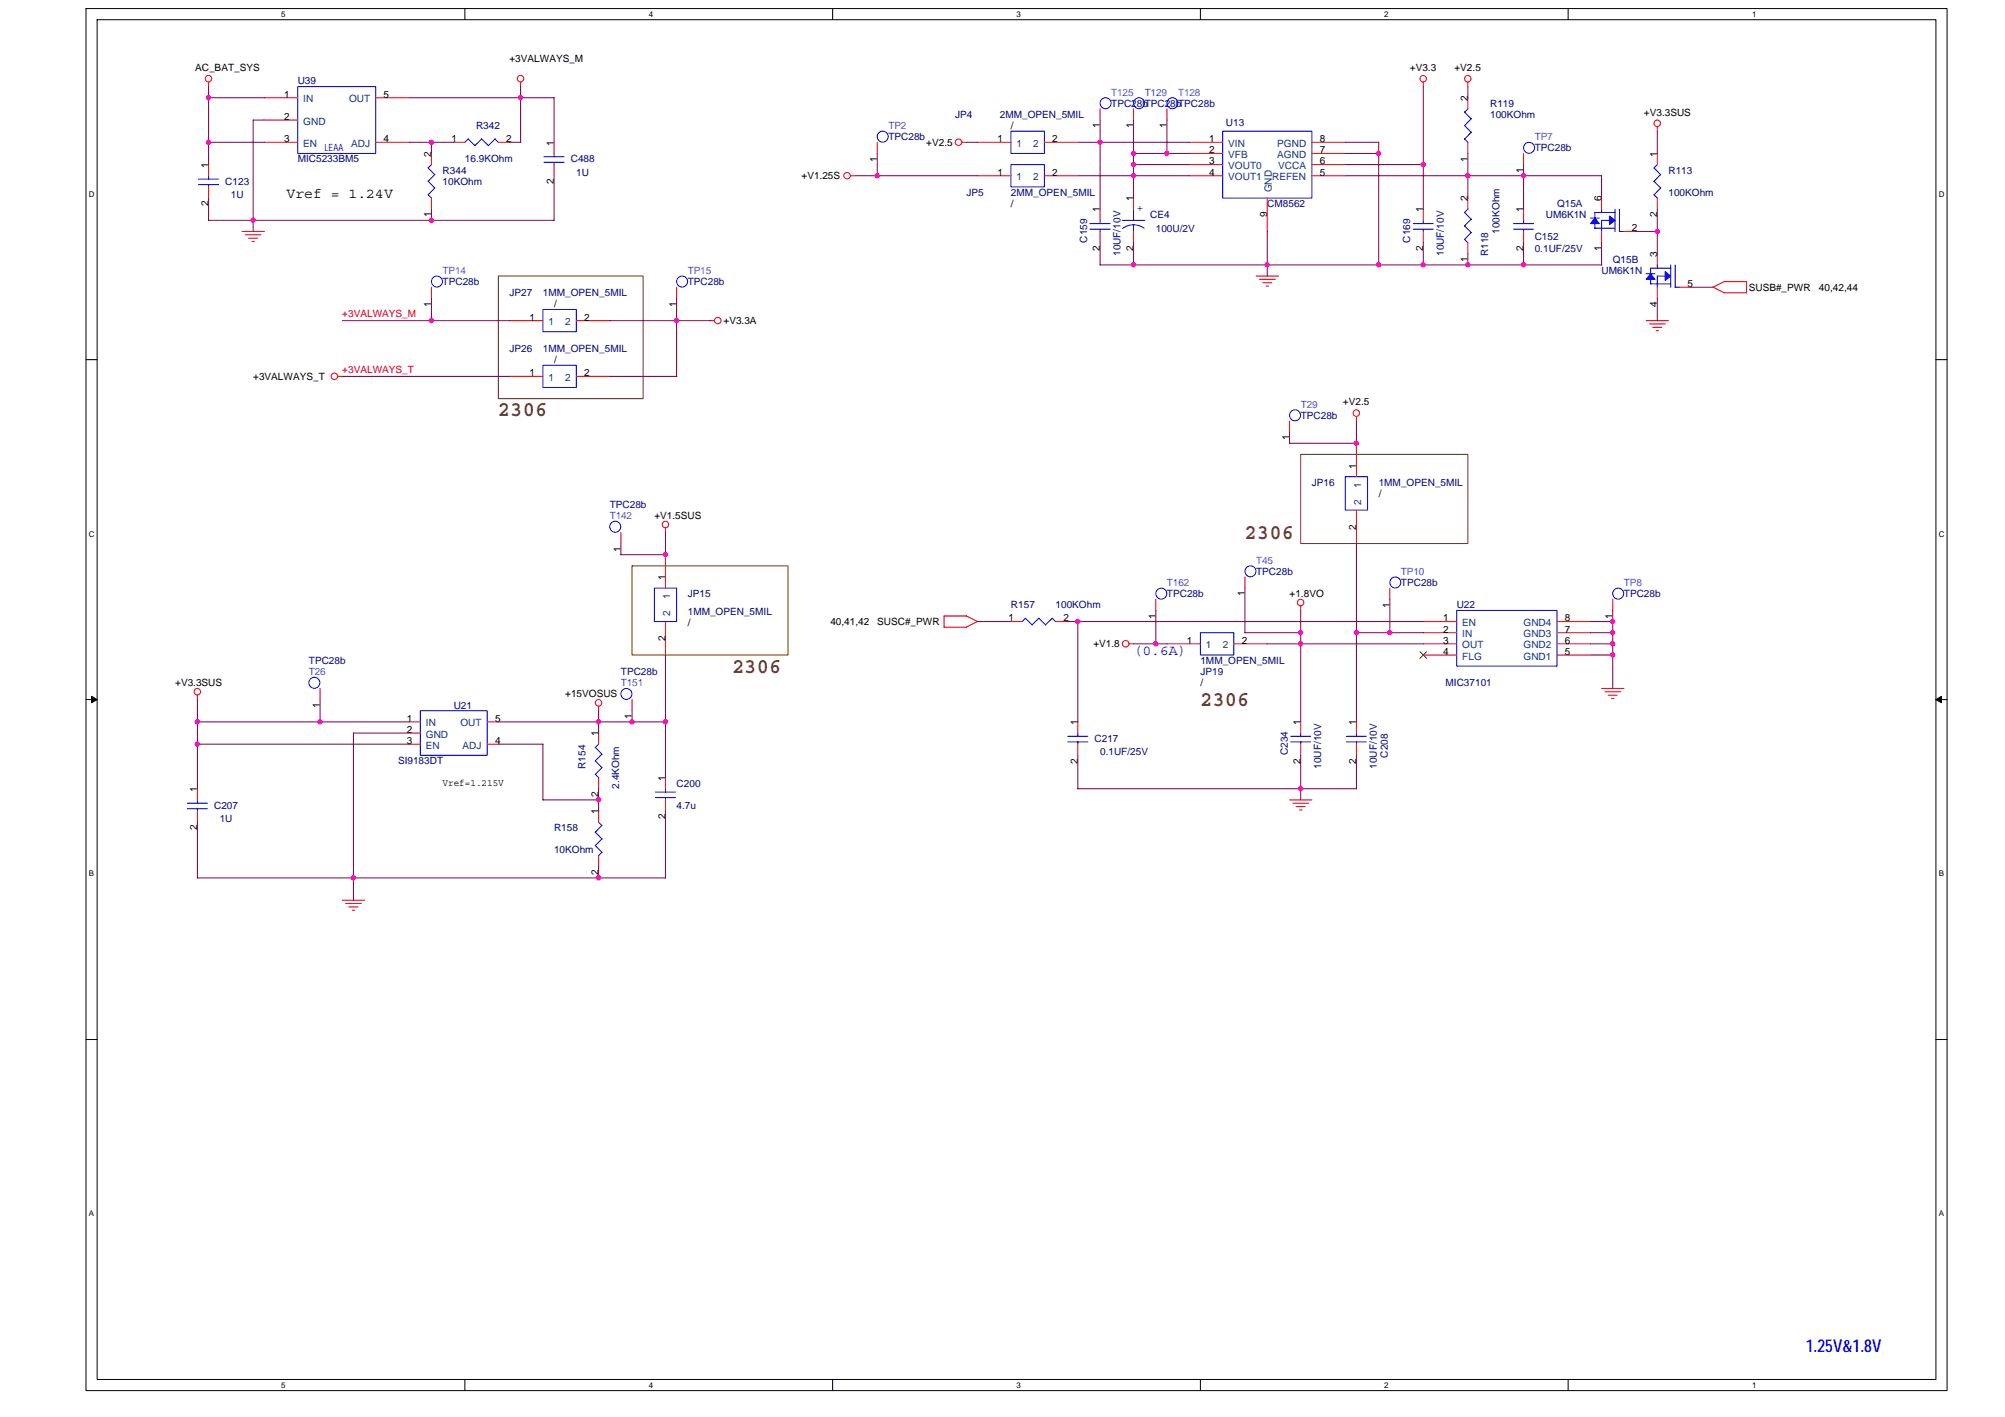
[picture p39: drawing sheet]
<svg xmlns="http://www.w3.org/2000/svg" width="297mm" height="210mm" viewBox="0 0 297 210" stroke-linecap="round" stroke-linejoin="round" font-family="sans-serif">
<defs><g id="words">
<g font-size="3.1" fill="#804000">
<text x="73.8" y="61.7">2306</text>
<text x="184.4" y="79.8">2306</text>
<text x="108.5" y="99.7">2306</text>
<text x="177.8" y="104.6">2306</text>
</g>
<text font-size="2.6" fill="#00f" x="267.5" y="200.3">1.25V&amp;1.8V</text>
<text font-size="2.1" x="42.5" y="29.4">Vref = 1.24V</text>
<text font-size="2.1" fill="#00f" x="167.9" y="97.1">(0.6A)</text>
<g font-size="1.5">
<text x="28.9" y="10.5">AC_BAT_SYS</text>
<text x="75.5" y="9.2">+3VALWAYS_M</text>
<text x="208.9" y="10.5">+V3.3</text>
<text x="215.5" y="10.5">+V2.5</text>
<text x="42.1" y="17.8">2</text>
<text x="42.1" y="14.5">1</text>
<text x="56.8" y="14.5">5</text>
<text x="217.4" y="15" transform="rotate(-90 217.4 15)">2</text>
<text x="243.5" y="17.1">+V3.3SUS</text>
<text x="42.1" y="21.1">3</text>
<text x="56.8" y="21.1">4</text>
<text x="63.9" y="23.2" transform="rotate(-90 63.9 23.2)">2</text>
<text x="66.9" y="21.1">1</text>
<text x="75" y="21.1">2</text>
<text x="82.1" y="21.6" transform="rotate(-90 82.1 21.6)">1</text>
<text x="129.9" y="24" transform="rotate(-90 129.9 24)">1</text>
<text x="137.2" y="21.6">+V2.5</text>
<text x="147.8" y="21.1">1</text>
<text x="149.8" y="19.1">/</text>
<text x="155.9" y="21.1">2</text>
<text x="163" y="19" transform="rotate(-90 163 19)">1</text>
<text x="167.9" y="19" transform="rotate(-90 167.9 19)">1</text>
<text x="172.9" y="19" transform="rotate(-90 172.9 19)">1</text>
<text x="179.2" y="21.1">1</text>
<text x="179.2" y="22.7">2</text>
<text x="195.5" y="22.7">7</text>
<text x="195.5" y="21.1">8</text>
<text x="217.4" y="24" transform="rotate(-90 217.4 24)">1</text>
<text x="245.5" y="23.2" transform="rotate(-90 245.5 23.2)">1</text>
<text x="30.9" y="24.9" transform="rotate(-90 30.9 24.9)">1</text>
<text x="82.1" y="27.3" transform="rotate(-90 82.1 27.3)">2</text>
<text x="118.7" y="26.5">+V1.25S</text>
<text x="147.8" y="26">1</text>
<text x="155.9" y="26">2</text>
<text x="167.9" y="29.8" transform="rotate(-90 167.9 29.8)">1</text>
<text x="179.2" y="24.4">3</text>
<text x="179.2" y="26">4</text>
<text x="195.5" y="26">5</text>
<text x="195.5" y="24.4">6</text>
<text x="217.4" y="29.8" transform="rotate(-90 217.4 29.8)">2</text>
<text x="225.7" y="25.6" transform="rotate(-90 225.7 25.6)">1</text>
<text x="237.3" y="29.8" transform="rotate(-90 237.3 29.8)">6</text>
<text x="30.9" y="30.6" transform="rotate(-90 30.9 30.6)">2</text>
<text x="63.9" y="32.2" transform="rotate(-90 63.9 32.2)">1</text>
<text x="149.8" y="30.7">/</text>
<text x="163" y="31.5" transform="rotate(-90 163 31.5)">1</text>
<text x="187.7" y="32.2" transform="rotate(-90 187.7 32.2)">9</text>
<text x="210.8" y="31.5" transform="rotate(-90 210.8 31.5)">1</text>
<text x="225.7" y="31.5" transform="rotate(-90 225.7 31.5)">1</text>
<text x="241.7" y="34.3">2</text>
<text x="245.5" y="32.2" transform="rotate(-90 245.5 32.2)">2</text>
<text x="163" y="37.2" transform="rotate(-90 163 37.2)">2</text>
<text x="167.9" y="37.2" transform="rotate(-90 167.9 37.2)">2</text>
<text x="210.8" y="37.2" transform="rotate(-90 210.8 37.2)">2</text>
<text x="217.4" y="38.8" transform="rotate(-90 217.4 38.8)">1</text>
<text x="225.7" y="37.2" transform="rotate(-90 225.7 37.2)">2</text>
<text x="237.3" y="37.2" transform="rotate(-90 237.3 37.2)">1</text>
<text x="245.5" y="38.1" transform="rotate(-90 245.5 38.1)">3</text>
<text x="63.9" y="45.4" transform="rotate(-90 63.9 45.4)">1</text>
<text x="78.4" y="47.5">1</text>
<text x="82.1" y="45.5">/</text>
<text x="86.5" y="47.5">2</text>
<text x="100.2" y="45.4" transform="rotate(-90 100.2 45.4)">1</text>
<text x="245.5" y="45.4" transform="rotate(-90 245.5 45.4)">4</text>
<text x="250" y="42.5">5</text>
<text x="259.1" y="43.1">SUSB#_PWR</text>
<text x="269.5" y="43.1">40,42,44</text>
<text x="82.1" y="53.8">/</text>
<text x="107.2" y="48">+V3.3A</text>
<text x="37.5" y="56.3">+3VALWAYS_T</text>
<text x="78.4" y="55.7">1</text>
<text x="86.5" y="55.7">2</text>
<text x="191" y="65.2" transform="rotate(-90 191 65.2)">1</text>
<text x="199" y="60">+V2.5</text>
<text x="200.9" y="69.4" transform="rotate(-90 200.9 69.4)">1</text>
<text x="96.9" y="76.9">+V1.5SUS</text>
<text x="204.3" y="73.6">/</text>
<text x="92" y="81.7" transform="rotate(-90 92 81.7)">1</text>
<text x="200.9" y="78.4" transform="rotate(-90 200.9 78.4)">2</text>
<text x="98.6" y="86" transform="rotate(-90 98.6 86)">1</text>
<text x="184.4" y="88.3" transform="rotate(-90 184.4 88.3)">1</text>
<text x="191" y="88.5">+1.8VO</text>
<text x="98.6" y="95" transform="rotate(-90 98.6 95)">2</text>
<text x="101.9" y="92.8">/</text>
<text x="123" y="92.6">40,41,42</text>
<text x="130" y="92.6">SUSC#_PWR</text>
<text x="149.4" y="92.1">1</text>
<text x="157.5" y="92.1">2</text>
<text x="162" y="95.9">+V1.8</text>
<text x="171.2" y="91.7" transform="rotate(-90 171.2 91.7)">1</text>
<text x="175.8" y="95.4">1</text>
<text x="184" y="95.4">2</text>
<text x="205.9" y="90" transform="rotate(-90 205.9 90)">1</text>
<text x="213.8" y="92.1">1</text>
<text x="213.8" y="93.7">2</text>
<text x="213.8" y="95.4">3</text>
<text x="231.8" y="92.1">8</text>
<text x="231.8" y="93.7">7</text>
<text x="231.8" y="95.4">6</text>
<text x="238.9" y="91.7" transform="rotate(-90 238.9 91.7)">1</text>
<text x="25.9" y="101.7">+V3.3SUS</text>
<text x="177.8" y="101.7">/</text>
<text x="213.8" y="97">4</text>
<text x="231.8" y="97">5</text>
<text x="47.4" y="104.9" transform="rotate(-90 47.4 104.9)">1</text>
<text x="60.3" y="106.9">1</text>
<text x="73.3" y="106.9">5</text>
<text x="83.7" y="103.3">+15VOSUS</text>
<text x="93.6" y="106.5" transform="rotate(-90 93.6 106.5)">1</text>
<text x="159.7" y="107.4" transform="rotate(-90 159.7 107.4)">1</text>
<text x="192.7" y="107.4" transform="rotate(-90 192.7 107.4)">1</text>
<text x="200.9" y="107.4" transform="rotate(-90 200.9 107.4)">1</text>
<text x="60.3" y="108.6">2</text>
<text x="60.3" y="110.2">3</text>
<text x="73.3" y="110.2">4</text>
<text x="88.7" y="109.1" transform="rotate(-90 88.7 109.1)">1</text>
<text x="159.7" y="113.1" transform="rotate(-90 159.7 113.1)">2</text>
<text x="192.7" y="113.1" transform="rotate(-90 192.7 113.1)">2</text>
<text x="200.9" y="113.1" transform="rotate(-90 200.9 113.1)">2</text>
<text x="29.2" y="117.3" transform="rotate(-90 29.2 117.3)">1</text>
<text x="65.6" y="116.4">Vref=1.215V</text>
<text x="88.7" y="118.1" transform="rotate(-90 88.7 118.1)">2</text>
<text x="98.6" y="115.7" transform="rotate(-90 98.6 115.7)">1</text>
<text x="29.2" y="123" transform="rotate(-90 29.2 123)">2</text>
<text x="88.7" y="120.6" transform="rotate(-90 88.7 120.6)">1</text>
<text x="98.6" y="121.4" transform="rotate(-90 98.6 121.4)">2</text>
<text x="88.7" y="129.6" transform="rotate(-90 88.7 129.6)">2</text>
</g>
<g font-size="1.5" fill="#000080">
<text x="44.1" y="12.5">U39</text>
<text x="141.5" y="17.5">JP4</text>
<text x="148.1" y="17.5">2MM_OPEN_5MIL</text>
<text x="164.6" y="15.8">TPC28bTPC28bTPC28b</text>
<text x="220.8" y="15.8">R119</text>
<text x="220.8" y="17.5">100KOhm</text>
<text x="70.5" y="19.1">R342</text>
<text x="131.6" y="20.8">TPC28b</text>
<text x="181.6" y="18.6">U13</text>
<text x="227.4" y="22.4">TPC28b</text>
<text x="33.4" y="27.4">C123</text>
<text x="34.2" y="29.4">1U</text>
<text x="44.1" y="24.1">MIC5233BM5</text>
<text x="65.6" y="25.7">R344</text>
<text x="65.6" y="27.4">10KOhm</text>
<text x="68.9" y="24.1">16.9KOhm</text>
<text x="84.6" y="24.1">C488</text>
<text x="85.4" y="26.1">1U</text>
<text x="143.2" y="29">JP5</text>
<text x="149.8" y="29">2MM_OPEN_5MIL</text>
<text x="247.2" y="25.7">R113</text>
<text x="247.2" y="29">100KOhm</text>
<text x="161.1" y="35.9" transform="rotate(-90 161.1 35.9)">C159</text>
<text x="170.4" y="32.3">CE4</text>
<text x="171.2" y="34.3">100U/2V</text>
<text x="187.7" y="30.7">CM8562</text>
<text x="208.9" y="35.9" transform="rotate(-90 208.9 35.9)">C169</text>
<text x="222.1" y="34.6" transform="rotate(-90 222.1 34.6)">100KOhm</text>
<text x="227.4" y="35.6">C152</text>
<text x="229" y="32.3">UM6K1N</text>
<text x="230.7" y="30.7">Q15A</text>
<text x="166" y="37.9" transform="rotate(-90 166 37.9)">10UF/10V</text>
<text x="213.9" y="37.9" transform="rotate(-90 213.9 37.9)">10UF/10V</text>
<text x="220.5" y="37.9" transform="rotate(-90 220.5 37.9)">R118</text>
<text x="227.4" y="37.3">0.1UF/25V</text>
<text x="237.3" y="40.6">UM6K1N</text>
<text x="238.9" y="38.9">Q15B</text>
<text x="65.6" y="42.2">TPC28b</text>
<text x="75.5" y="43.9">JP27</text>
<text x="80.4" y="43.9">1MM_OPEN_5MIL</text>
<text x="101.9" y="42.2">TPC28b</text>
<text x="75.5" y="52.1">JP26</text>
<text x="80.4" y="52.1">1MM_OPEN_5MIL</text>
<text x="192.7" y="62">TPC28b</text>
<text x="194.3" y="71.9">JP16</text>
<text x="204.3" y="71.9">1MM_OPEN_5MIL</text>
<text x="90.3" y="75.2">TPC28b</text>
<text x="101.9" y="88.5">JP15</text>
<text x="172.9" y="88.5">TPC28b</text>
<text x="186.1" y="85.2">TPC28b</text>
<text x="207.6" y="86.8">TPC28b</text>
<text x="240.6" y="88.5">TPC28b</text>
<text x="101.9" y="91.1">1MM_OPEN_5MIL</text>
<text x="149.8" y="90.1">R157</text>
<text x="156.4" y="90.1">100KOhm</text>
<text x="215.8" y="90.1">U22</text>
<text x="45.8" y="98.4">TPC28b</text>
<text x="92" y="100">TPC28b</text>
<text x="177.8" y="100">JP19</text>
<text x="177.8" y="98.4">1MM_OPEN_5MIL</text>
<text x="214.2" y="101.7">MIC37101</text>
<text x="67.2" y="105">U21</text>
<text x="59" y="113.2">SI9183DT</text>
<text x="86.8" y="113.9" transform="rotate(-90 86.8 113.9)">R154</text>
<text x="162.2" y="109.9">C217</text>
<text x="163" y="111.9">0.1UF/25V</text>
<text x="190.8" y="111.9" transform="rotate(-90 190.8 111.9)">C234</text>
<text x="195.7" y="113.9" transform="rotate(-90 195.7 113.9)">10UF/10V</text>
<text x="204" y="113.9" transform="rotate(-90 204 113.9)">10UF/10V</text>
<text x="205.6" y="112.2" transform="rotate(-90 205.6 112.2)">C208</text>
<text x="31.7" y="119.8">C207</text>
<text x="91.7" y="116.8" transform="rotate(-90 91.7 116.8)">2.4KOhm</text>
<text x="100.2" y="116.5">C200</text>
<text x="100.2" y="119.8">4.7u</text>
<text x="32.6" y="121.8">1U</text>
<text x="82.1" y="123.1">R158</text>
<text x="82.1" y="126.4">10KOhm</text>
</g>
<g font-size="1.5" fill="#004080">
<text x="44.9" y="15.2">IN</text>
<text x="51.7" y="15.2">OUT</text>
<text x="44.9" y="21.8">EN</text>
<text x="44.9" y="18.5">GND</text>
<text x="52" y="21.8">ADJ</text>
<text x="150.6" y="21.8">1</text>
<text x="153.1" y="21.8">2</text>
<text x="182" y="21.8">VIN</text>
<text x="182" y="23.4">VFB</text>
<text x="189.2" y="23.4">AGND</text>
<text x="189.2" y="21.8">PGND</text>
<text x="150.6" y="26.7">1</text>
<text x="153.1" y="26.7">2</text>
<text x="182" y="25.1">VOUT0</text>
<text x="182" y="26.7">VOUT1</text>
<text x="188.4" y="28.5" transform="rotate(-90 188.4 28.5)">GND</text>
<text x="188.5" y="26.7">REFEN</text>
<text x="189.4" y="25.1">VCCA</text>
<text x="81.3" y="48.2">1</text>
<text x="83.7" y="48.2">2</text>
<text x="81.3" y="56.4">1</text>
<text x="83.7" y="56.4">2</text>
<text x="201.7" y="74.7" transform="rotate(-90 201.7 74.7)">2</text>
<text x="201.7" y="72.3" transform="rotate(-90 201.7 72.3)">1</text>
<text x="99.3" y="88.8" transform="rotate(-90 99.3 88.8)">1</text>
<text x="99.3" y="91.2" transform="rotate(-90 99.3 91.2)">2</text>
<text x="216.6" y="92.8">EN</text>
<text x="216.6" y="94.4">IN</text>
<text x="225.7" y="92.8">GND4</text>
<text x="225.7" y="94.4">GND3</text>
<text x="178.7" y="96.1">1</text>
<text x="181.1" y="96.1">2</text>
<text x="216.6" y="96.1">OUT</text>
<text x="216.6" y="97.7">FLG</text>
<text x="225.7" y="96.1">GND2</text>
<text x="225.7" y="97.7">GND1</text>
<text x="63.1" y="107.6">IN</text>
<text x="68.2" y="107.6">OUT</text>
<text x="63.1" y="109.3">GND</text>
<text x="63.1" y="110.9">EN</text>
<text x="68.5" y="110.9">ADJ</text>
</g>
<g font-size="1.5" fill="#8000ff">
<text x="164.6" y="14.2">T125</text>
<text x="169.6" y="14.2">T129</text>
<text x="174.5" y="14.2">T128</text>
<text x="131.6" y="19.1">TP2</text>
<text x="227.4" y="20.8">TP7</text>
<text x="65.6" y="40.6">TP14</text>
<text x="101.9" y="40.6">TP15</text>
<text x="192.7" y="60.4">T29</text>
<text x="90.3" y="76.9">T142</text>
<text x="186.1" y="83.5">T45</text>
<text x="172.9" y="86.8">T162</text>
<text x="207.6" y="85.2">TP10</text>
<text x="240.6" y="86.8">TP8</text>
<text x="45.8" y="100">T26</text>
<text x="92" y="101.7">T151</text>
</g>
<g font-size="1.5" fill="#00f">
<text x="48.1" y="22.3">LEAA</text>
<text x="168.4" y="31.2">+</text>
</g>
<g font-size="1.5" fill="#f00">
<text x="50.7" y="47">+3VALWAYS_M</text>
<text x="50.7" y="55.3">+3VALWAYS_T</text>
</g>
<g font-size="1.2">
<text x="41.6" y="2.5">5</text>
<text x="96.1" y="2.5">4</text>
<text x="150.6" y="2.5">3</text>
<text x="205.1" y="2.5">2</text>
<text x="259.6" y="2.5">1</text>
<text x="13.2" y="29.1">D</text>
<text x="287.2" y="29.1">D</text>
<text x="13.2" y="79.5">C</text>
<text x="287.2" y="79.5">C</text>
<text x="13.2" y="129.8">B</text>
<text x="287.2" y="129.8">B</text>
<text x="13.2" y="180.2">A</text>
<text x="287.2" y="180.2">A</text>
<text x="41.6" y="205.5">5</text>
<text x="96.1" y="205.5">4</text>
<text x="150.6" y="205.5">3</text>
<text x="205.1" y="205.5">2</text>
<text x="259.6" y="205.5">1</text>
</g>
</g></defs>
<path d="M12.7 1.3h275.8v204.7h-275.8zM14.4 2.9h272.4v201.4h-272.4z" fill="none" stroke="#000" stroke-width=".15"/>
<g fill="#fff">
<path d="M41.6 1.4h.7v1.3h-.7z"/>
<path d="M41.6 204.5h.7v1.3h-.7z"/>
</g>
<path d="M68.9 1.3v1.6M68.9 204.3v1.7" fill="none" stroke="#000" stroke-width=".15"/>
<g fill="#fff">
<path d="M96.1 1.4h.6v1.3h-.6z"/>
<path d="M96.1 204.5h.6v1.3h-.6z"/>
</g>
<path d="M123.4 1.3v1.6M123.4 204.3v1.7" fill="none" stroke="#000" stroke-width=".15"/>
<g fill="#fff">
<path d="M150.6 1.4h.6v1.3h-.6z"/>
<path d="M150.6 204.5h.6v1.3h-.6z"/>
</g>
<path d="M177.8 1.3v1.6M177.8 204.3v1.7" fill="none" stroke="#000" stroke-width=".15"/>
<g fill="#fff">
<path d="M205.1 1.4h.6v1.3h-.6z"/>
<path d="M205.1 204.5h.6v1.3h-.6z"/>
</g>
<path d="M232.3 1.3v1.6M232.3 204.3v1.7" fill="none" stroke="#000" stroke-width=".15"/>
<g fill="#fff">
<path d="M259.6 1.4h.6v1.3h-.6z"/>
<path d="M259.6 204.5h.6v1.3h-.6z"/>
<path d="M13.2 28.1h.8v1.3h-.8z"/>
<path d="M287.2 28.1h.9v1.3h-.9z"/>
<path d="M13.2 78.4h.8v1.3h-.8z"/>
<path d="M287.2 78.4h.9v1.3h-.9z"/>
</g>
<path d="M12.7 53.3h1.7M286.8 53.3h1.7" fill="none" stroke="#000" stroke-width=".15"/>
<g fill="#fff">
<path d="M13.2 128.8h.7v1.3h-.7z"/>
<path d="M287.2 128.8h.8v1.3h-.8z"/>
</g>
<path d="M12.7 103.6h1.7M286.8 103.6h1.7" fill="none" stroke="#000" stroke-width=".15"/>
<path d="M13.6 103.1l.8 .5-.8 .5zM286.8 103.6l.8-.5v1z" fill="#000" stroke="#000" stroke-width=".15"/>
<g fill="#fff">
<path d="M13.2 179.2h.7v1.2h-.7z"/>
<path d="M287.2 179.2h.8v1.2h-.8z"/>
</g>
<path d="M12.7 154h1.7M286.8 154h1.7" fill="none" stroke="#000" stroke-width=".15"/>
<path d="M73.8 40.9h21.5v18.2h-21.5zM192.7 67.3h24.8v13.2h-24.8zM93.6 83.8h23.2v13.2h-23.2zM210.4 96.5l1 1M211.3 96.5l-.9 1" fill="none" stroke="#804000" stroke-width=".15"/>
<g fill="none" stroke="#f00" stroke-width=".15">
<path d="M30.9 12.2v.6M39.2 14.5h4.9M39.2 17.8h4.9M55.7 14.5h4.9M77.1 12.2v.6M163 16.1v1.7M167.9 16.1v1.7M172.9 16.1v1.7M210.9 12.2v.6M217.5 12.2v.6M217.5 14.5v1.6M245.5 18.8v.7"/>
<path d="M30.9 24.4v1.6M30.9 27.7v1.6M35.9 34.3h3.3M36.3 34.8h2.4M36.8 35.3h1.4M37.3 35.8h.4M39.2 21.1h4.9M55.7 21.1h4.9M63.9 22.7v1.7M63.9 29.3v1.7M67.2 21.1h1.7M73.8 21.1h1.7"/>
<path d="M82.1 21.1v1.6M82.1 24.4v1.6M126 26h.7M130 21.1v1.6M142.5 21.1h.7M144.8 21.1h5M144.8 26h5M154.7 21.1h5M154.7 26h5M163 31v1.6M163 34.3v1.6M167.9 29.3v1.7"/>
<path d="M167.9 34.3v1.6M176.2 21.1h4.9M176.2 26h4.9M176.2 22.7h4.9M176.2 24.4h4.9M187.7 29.3v5M194.3 21.1h5M194.3 26h5M194.3 22.7h5M194.3 24.4h5M210.9 31v1.6M210.9 34.3v1.6"/>
<path d="M217.5 21.1v1.6M217.5 29.3v1.7M217.5 35.9v1.7M225.7 22.7v1.7M225.7 31v1.6M225.7 34.3v1.6M237.3 29.3v1.7M237.3 34.3v1.6M240.6 34.3h1.6M245.5 22.7v1.7M245.5 29.3v1.7M245.5 37.6v1.6"/>
<path d="M50.1 55.8h.6M63.9 42.5v1.7M75.5 47.5h4.9M75.5 55.8h4.9M85.4 47.5h4.9M85.4 55.8h4.9M100.2 42.5v1.7M105.2 47.5h.7M186.1 40.9h3.3M186.6 41.4h2.3M187.1 41.9h1.3M187.6 42.4h.3"/>
<path d="M243.9 47.5h3.3M244.4 48h2.3M244.9 48.5h1.3M245.4 49h.3M245.5 42.5v1.7M248.8 42.5h1.7M253.8 42.5l1.6 .9M253.8 42.5l1.7-.8h3.3l-.1 1.7M255.4 43.4h3.3M92 78.9v1.6M98.6 78.2v.7M191 62.4v1.6"/>
<path d="M201 61.7v.7M201 65.7v4.9M201 75.6v4.9M98.6 82.2v4.9M98.6 92.1v4.9M143.1 91.2l1.7 .9M143.2 91.2h-3.4l.1 1.7M144.8 92.1l-1.6 .8h-3.3M149.8 92.1h1.6M156.4 92.1h1.6M167.3 95.4h.7M171.2 88.8v1.6"/>
<path d="M172.9 95.4h4.9M182.8 95.4h4.9M184.4 85.5v1.6M192.7 89.8v.6M205.9 87.1v1.7M210.9 95.4h4.9M210.9 92.1h4.9M210.9 93.7h4.9M210.9 97h4.9M230.7 95.4h4.9M230.7 92.1h4.9M230.7 93.7h4.9"/>
<path d="M230.7 97h4.9M238.9 88.8v1.6M29.2 103v.7M29.2 116.8v1.7M47.4 102v1.6M60.6 106.9h1.7M60.6 108.6h1.7M60.6 110.2h1.7M72.2 106.9h1.6M72.2 110.2h1.6M88.7 104.6v.7M88.7 108.6v1.6"/>
<path d="M88.7 115.2v1.6M93.6 103.6v1.7M98.6 115.2v1.6M98.6 118.5v1.6M159.7 106.9v1.7M159.7 110.2v1.7M191 118.5h3.4M191.5 119h2.4M192 119.5h1.4M192.5 120h.4M192.7 106.9v1.7M192.7 110.2v1.7"/>
<path d="M201 106.9v1.7M201 110.2v1.7M237.3 102h3.3M237.8 102.5h2.3M238.2 103h1.4M238.8 103.5h.3M29.2 120.1v1.7M50.7 133.3h3.3M51.2 133.8h2.3M51.7 134.3h1.3M52.2 134.8h.4M88.7 120.1v1.7"/>
<path d="M88.7 126.7v1.7"/>
<circle cx="30.9" cy="11.7" r=".48"/>
<circle cx="77.1" cy="11.7" r=".48"/>
<circle cx="210.8" cy="11.7" r=".48"/>
<circle cx="217.4" cy="11.7" r=".48"/>
<circle cx="245.5" cy="18.3" r=".48"/>
<circle cx="125.5" cy="26" r=".48"/>
<circle cx="142" cy="21.1" r=".48"/>
<circle cx="49.6" cy="55.7" r=".48"/>
<circle cx="106.3" cy="47.5" r=".48"/>
<circle cx="98.6" cy="77.7" r=".48"/>
<circle cx="200.9" cy="61.2" r=".48"/>
<circle cx="166.8" cy="95.4" r=".48"/>
<circle cx="192.7" cy="89.3" r=".48"/>
<circle cx="29.2" cy="102.5" r=".48"/>
<circle cx="88.7" cy="104.1" r=".48"/>
</g>
<g fill="none" stroke="#00f" stroke-width=".15">
<path d="M44.1 12.8h11.6v9.9h-11.6zM149.8 19.4h4.9v3.3h-4.9zM181.1 19.4h13.2v9.9h-13.2zM217 16.6l1 1-1 1 .9 1-.9 1M217.5 16.1l-.5 .5M29.4 26.5h3M29.4 27.3h3M30.9 26v.5M30.9 27.3v.4M63.4 24.8l1 1.1M63.4 28.8l.5 .5M63.4 26.8l1 1.1"/>
<path d="M63.9 24.4l-.5 .5M64.4 25.8l-1 1.1M64.4 27.8l-1 1.1M69.4 20.6l1 1M69.4 20.6l-.5 .5M71.3 20.6l1.1 1M71.4 20.6l-1 1M73.3 20.6l.5 .5M73.4 20.6l-1.1 1M80.6 23.2h3M80.6 24h3M82.1 22.7v.5"/>
<path d="M82.1 24v.4M149.8 24.4h4.9v3.3h-4.9zM161.5 33.1h3M161.5 34h3M163 32.6v.5M163 34v.3M166.3 32.6h3.3M167.9 33.3a2.65 2.65 0 0 1 1.6 .5M167.9 33.3a2.64 2.64 0 0 0-1.6 .5M167.9 31v1.7M167.9 33.3v1M209.4 33.1h2.9"/>
<path d="M209.4 34h2.9M210.9 32.6v.5M210.9 34v.3M217 31.5l.9 1M217 33.4l1 1-1 1.1 .5 .4M217 20.6l.5 .5M217.5 31l-.5 .5M218 32.4l-1 1.1M224.2 33.1h3M224.2 34h3M225.7 32.6v.5M225.7 34v.3"/>
<path d="M235.6 32.3h1.3M236.3 31.5h3M236.3 33.8h3M236.3 31.5v.8M236.3 33.1v.7M237.3 31v.5M238.4 32.6h-1.1v1.7M239.3 31v3.3M239.9 31v3.3h.7M245 28.9l.6 .5M245 26.9l1 1M245.5 39.2v.5"/>
<path d="M245.5 24.4l-.5 .5 1 1M246 27.9l-1 1M246 25.9l-1 1M247.5 39.2v3.4M247.5 39.7h-3v.9M248.2 39.2v3.4l.7-.1M80.4 54.1h5v3.3h-5zM80.4 45.8h5v3.3h-5zM243.9 40.6h1.3M244.5 41.4v.7h3M246.7 40.9h-1.2v1.7M199.3 70.6h3.3v5h-3.3z"/>
<path d="M96.9 87.1h3.3v5h-3.3zM151.9 91.6l1 1M151.9 91.6l-.5 .5M153.9 91.6l1 1M153.9 91.6l-1 1M155.9 91.6l.5 .5M155.9 91.6l-1 1M177.8 93.7h5v3.3h-5zM215.8 90.4h14.9v8.3h-14.9zM27.7 119h3M27.7 119.8h3M29.2 118.5v.5"/>
<path d="M29.2 119.8v.4M62.3 105.3h9.9v6.6h-9.9zM88.2 114.7l.5 .5M88.2 112.7l1 1M88.2 110.7l1 1M88.7 110.2l-.5 .5M89.2 113.7l-1 1M89.2 111.7l-1 1M97.1 117.3h3M97.1 118.2h3M98.6 116.8v.5M98.6 118.2v.3"/>
<path d="M158.2 109.1h3M158.2 109.9h3M159.7 108.6v.5M159.7 109.9v.4M191.2 109.1h3M191.2 109.9h3M192.7 108.6v.5M192.7 109.9v.4M199.4 109.1h3M199.4 109.9h3M201 108.6v.5M201 109.9v.4"/>
<path d="M88.2 125.3l1 1M88.2 123.3l1 1M88.7 121.8l.5 .5-1 1M89.2 126.3l-.5 .5M89.2 124.3l-1 1"/>
<circle cx="163.8" cy="15.3" r=".81"/>
<circle cx="168.7" cy="15.3" r=".81"/>
<circle cx="173.7" cy="15.3" r=".81"/>
<circle cx="130.8" cy="20.2" r=".81"/>
<circle cx="226.5" cy="21.9" r=".81"/>
<circle cx="64.7" cy="41.7" r=".81"/>
<circle cx="101.1" cy="41.7" r=".81"/>
<circle cx="91.2" cy="78" r=".81"/>
<circle cx="191.9" cy="61.5" r=".81"/>
<circle cx="172.1" cy="87.9" r=".81"/>
<circle cx="185.3" cy="84.6" r=".81"/>
<circle cx="206.7" cy="86.3" r=".81"/>
<circle cx="239.7" cy="87.9" r=".81"/>
<circle cx="46.6" cy="101.1" r=".81"/>
<circle cx="92.8" cy="102.8" r=".81"/>
</g>
<g fill="#00f" stroke="#00f" stroke-width=".15">
<path d="M246.7 40.2l.8 .7-.8 .7z" fill-rule="evenodd"/>
<path d="M244.5 40.6l.7 .8h-1.3z" fill-rule="evenodd"/>
<path d="M238.4 32l.9 .6-.9 .7z" fill-rule="evenodd"/>
<path d="M236.3 32.3l.6 .8h-1.3z" fill-rule="evenodd"/>
</g>
<g fill="none" stroke="#800040" stroke-width=".15">
<path d="M30.9 12.8v11.6M30.9 14.5h8.3M39.2 17.8h-1.7v16.5M60.6 14.5h21.5M77.1 12.8v8.3M82.1 14.5v6.6M163 17.8v13.2M167.9 17.8v11.6M172.9 17.8v5M210.9 12.8v18.2M217.5 12.8v1.7M245.5 19.4v3.4"/>
<path d="M30.9 21.1h8.3M30.9 29.3v3.4M30.9 32.6h51.2M60.6 21.1h6.6M63.9 21.1v1.7M63.9 31v1.7M75.5 21.1h1.6M82.1 26v6.6M126.7 26h18.1M130 22.7v3.4M143.2 21.1h1.6M159.7 21.1h16.5"/>
<path d="M159.7 26h16.5M163 35.9v3.4l74.3-.1M167.9 22.7h8.3M167.9 35.9v3.4M167.9 24.4h8.3M187.7 34.3v6.6M199.3 21.1h5v18.2M199.3 22.7h5M199.3 26h38M199.3 24.4h11.6M210.9 35.9v3.4M217.5 22.7v6.7"/>
<path d="M217.5 37.6v1.7M225.7 24.4v6.6M225.7 35.9v3.4M237.3 26v3.4M237.3 35.9v3.4M242.2 34.3h3.4M245.5 31v6.6M50.7 47.5h24.8M50.7 55.8h24.8M63.9 44.2v3.3M90.3 47.5h14.9M90.3 55.8h10"/>
<path d="M100.2 44.2v11.6M245.5 44.2v3.3M250.5 42.5h3.3M98.6 78.9v3.3M201 62.4v3.3h-10v-1.7M92 80.5v1.7h6.6M98.6 97v18.2M144.8 92.1h5M158 92.1h52.9M159.7 92.1v14.9M167.9 95.4h5M171.2 90.4v5"/>
<path d="M184.4 87.1v6.6h8.3M187.7 95.4h23.2M192.7 90.4v16.6M201 93.7h9.9M201 80.5v26.5M205.9 88.8v4.9M235.6 95.4h3.3M235.6 93.7h3.3M235.6 92.1h3.3M235.6 97h3.3M238.9 90.4v11.6M29.2 103.6v13.3"/>
<path d="M29.2 110.2h31.4M29.2 106.9h31.4M47.4 103.6v3.4M60.6 108.6h-8.2v24.8M73.8 110.2h6.7l-.1 8.3M73.8 106.9h24.8M80.4 118.5h8.3M88.7 105.3v3.3M88.7 116.8v3.4M93.6 105.3v1.7M159.7 111.9v4.9h41.3v-4.9M192.7 111.9v6.6"/>
<path d="M29.2 121.8v8.3M29.2 130h69.4M88.7 128.4v1.7M98.6 120.1v10"/>
</g>
<g fill="#f0f" stroke="#f0f" stroke-width=".15">
<circle cx="29.2" cy="106.9" r=".33"/>
<circle cx="192.7" cy="95.4" r=".33"/>
<circle cx="205.9" cy="93.7" r=".33"/>
<circle cx="172.9" cy="22.7" r=".33"/>
<circle cx="167.9" cy="24.4" r=".33"/>
<circle cx="163" cy="21.1" r=".33"/>
<circle cx="210.8" cy="24.4" r=".33"/>
<circle cx="171.2" cy="95.4" r=".33"/>
<circle cx="238.9" cy="92.1" r=".33"/>
<circle cx="167.9" cy="22.7" r=".33"/>
<circle cx="129.9" cy="26" r=".33"/>
<circle cx="192.7" cy="93.7" r=".33"/>
<circle cx="47.4" cy="106.9" r=".33"/>
<circle cx="29.2" cy="110.2" r=".33"/>
<circle cx="98.6" cy="82.2" r=".33"/>
<circle cx="88.7" cy="118.5" r=".33"/>
<circle cx="98.6" cy="106.9" r=".33"/>
<circle cx="167.9" cy="26" r=".33"/>
<circle cx="88.7" cy="106.9" r=".33"/>
<circle cx="93.6" cy="106.9" r=".33"/>
<circle cx="200.9" cy="65.6" r=".33"/>
<circle cx="159.7" cy="92.1" r=".33"/>
<circle cx="238.9" cy="95.4" r=".33"/>
<circle cx="238.9" cy="97" r=".33"/>
<circle cx="52.3" cy="130" r=".33"/>
<circle cx="88.7" cy="130" r=".33"/>
<circle cx="204.2" cy="22.7" r=".33"/>
<circle cx="187.7" cy="39.2" r=".33"/>
<circle cx="204.2" cy="39.2" r=".33"/>
<circle cx="238.9" cy="93.7" r=".33"/>
<circle cx="167.9" cy="39.2" r=".33"/>
<circle cx="210.8" cy="39.2" r=".33"/>
<circle cx="217.4" cy="39.2" r=".33"/>
<circle cx="217.4" cy="26" r=".33"/>
<circle cx="225.7" cy="39.2" r=".33"/>
<circle cx="245.5" cy="34.3" r=".33"/>
<circle cx="225.7" cy="26" r=".33"/>
<circle cx="192.7" cy="116.8" r=".33"/>
<circle cx="200.9" cy="93.7" r=".33"/>
<circle cx="63.9" cy="47.5" r=".33"/>
<circle cx="100.2" cy="47.5" r=".33"/>
<circle cx="63.9" cy="21.1" r=".33"/>
<circle cx="63.9" cy="32.6" r=".33"/>
<circle cx="30.9" cy="21.1" r=".33"/>
<circle cx="37.5" cy="32.6" r=".33"/>
<circle cx="77.1" cy="14.5" r=".33"/>
<circle cx="30.9" cy="14.5" r=".33"/>
</g>
<use href="#words"/>
</svg>
